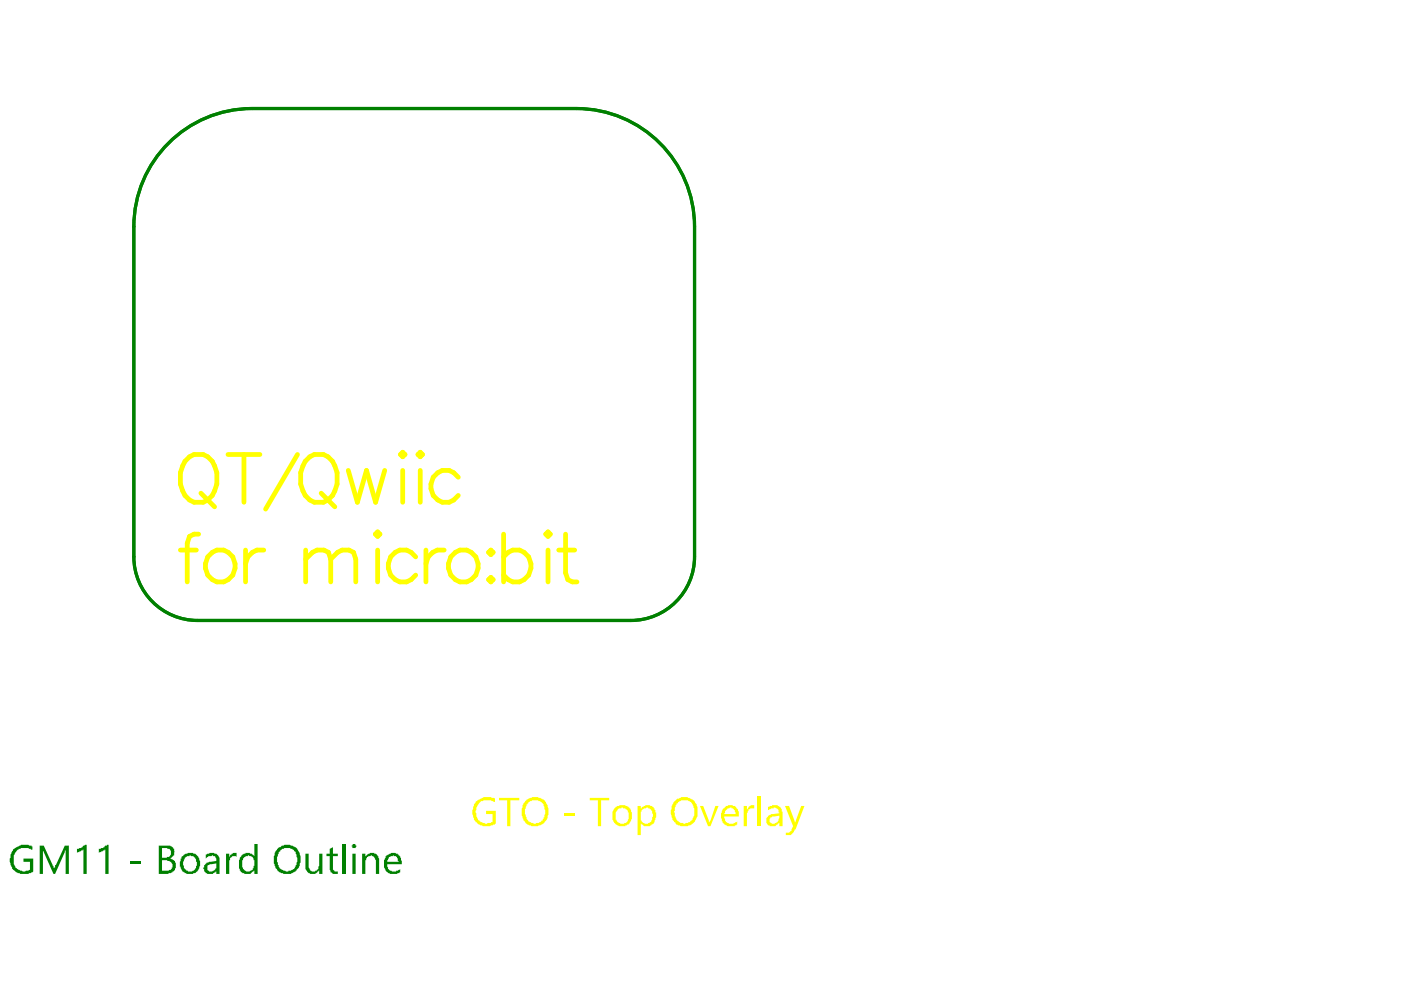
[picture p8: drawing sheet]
<svg xmlns="http://www.w3.org/2000/svg" width="297mm" height="210mm" viewBox="0 0 297 210" stroke-linecap="round" stroke-linejoin="round" font-family="sans-serif">
<path d="M53.5 23h68.7M28.4 48.1v69.9M147.3 48.1v69.9M41.9 131.6h91.8" fill="none" stroke="#008000" stroke-width=".68"/>
<g fill="#008000">
<path d="M2.7 180.1l.7-.5a3.7 3.7 0 0 1 3.5-.1v.6h-.2a3.6 3.6 0 0 0-2.7-.1v.1l-.4 .2a2.93 2.93 0 0 0-.5 3.1l.2 .4a2.28 2.28 0 0 0 2.9 .6h.2v-1.7h-1.4v-.7h2v2.8l-.1 .2a4 4 0 0 1-3.6-.2l-.7-.5v-.4l-.4-.7a1.8 1.8 0 0 1 0-1.5v-.5z"/>
<path d="M8.4 179.3h.9l2.2 4.8v-.2h.2v-.5h.2l1.8-4.1h.9v6h-.7v-5.3v.3h-.2v.4l-2 4.6h-.4l-2-4.8h-.2v-.5v5.3h-.7z"/>
<path d="M16.3 180l.9-.2 .3-.2 .2-.3 .7-.2v6.2h-.7v-5.3l-.2 .3h-.3v.2h-.4v.2h-.3l-.2 .1z"/>
<path d="M21 180l.8-.2 .4-.2 .1-.3 .7-.2v6.2h-.7v-5.3l-.1 .3h-.4v.2h-.3v.2h-.4l-.1 .1z"/>
<path d="M27.7 182.6h2.2v.5h-2.2z"/>
<path d="M47.9 181h.7v.9l.2-.6 .3-.1v-.2l.4-.2h.7v.9l-.2-.2a.87 .87 0 0 0-1.2 .7v.2h-.2v2.9h-.7z"/>
<path d="M64.8 181h.6v2.6a1.17 1.17 0 0 0 .9 1.2h.5v-.2h.4v-.2l.3-.1v-.5l.2-.2v-2.6h.7v4.3h-.7v-.7h-.2a1.39 1.39 0 0 1-2.4 0h-.2l-.1-.3z"/>
<path d="M69.9 180l.7-.4v1.4h1v.5h-1v2.9l.3 .2v.2h.7v-.2v.7h-.1a1.22 1.22 0 0 1-1.4-.5l-.2-.4v-2.9h-.7v-.5h.7z"/>
<path d="M72.7 178.9h.6v6.4h-.6z"/>
<path d="M76.8 181h.7v.7v-.2l.5-.3a1.5 1.5 0 0 1 1.6-.1 1.5 1.5 0 0 1 .8 1.5v2.7h-.7v-2.9l-.3-.7h-.2v-.2h-.4v-.2l-1 .4-.2 .7h-.1v2.9h-.7z"/>
<path d="M34.4 179.8v2.1h1v-.2h.3a1.05 1.05 0 0 0 .2-1.7h-.2a1.55 1.55 0 0 0-1.3-.2zM34.4 182.4v2.2h1a1.12 1.12 0 0 0 1-.5 1.12 1.12 0 0 0 0-1.2l-1-.5zM33.7 179.3h1.7a1.09 1.09 0 0 1 1.4 .7h.1v.5l.2 .2h-.2v.6l-.3 .2-.2 .4-.5 .1h.2a1.57 1.57 0 0 1 1.2 2.1h-.2a.52 .52 0 0 1-.5 .7v.2l-.9 .1v.2h-2z"/>
<path d="M39.2 181.9v.3h-.2v.2a1.46 1.46 0 0 0 0 1.4v.1a1.54 1.54 0 0 0 2.1 .7l.3-.5h.2v-.5h.1v-.9h-.1l-.2-.8-.3-.2v-.2h-.6l-.1-.2h-.2v.2h-.5zM38.5 181.7a2.86 2.86 0 0 1 2.4-.9 2.39 2.39 0 0 1 1.4 3.1 2.02 2.02 0 0 1-3 1.2l-.3-.1a1.34 1.34 0 0 1-.7-1.2h-.2v-1.1l.2-.1v-.6h.2z"/>
<path d="M44 183.6v.3a.65 .65 0 0 0 .7 .9h.1a1.12 1.12 0 0 0 1.1-1.2v-.5l-1.4 .1zM43.6 181.2h.2a1.83 1.83 0 0 1 2.7 .7v3.4h-.6v-.7a1.64 1.64 0 0 1-2.4 .4l-.2-.4a1.31 1.31 0 0 1 .7-1.7l.3-.2 1.6-.1v-.6l-.2-.3-.2-.2h-.3v-.2l-.4 .2h-.7v.2l-.5 .3z"/>
<path d="M51.2 181.3l.3-.1a1.7 1.7 0 0 1 2.4 .3v-2.6h.7v6.4h-.7v-.9a1.71 1.71 0 0 1-2.4 .7 .89 .89 0 0 1-.7-.8l-.1-.2a4 4 0 0 1 .5-2.8zM51.5 182v.2a1.74 1.74 0 0 0 .9 2.6h.5l.7-.4 .2-.8h.1v-1.2h-.1l-.2-.7-.9-.4h-.1v.2h-.6v.2z"/>
<path d="M59.1 180.7v.3a2.57 2.57 0 0 0 0 2.6l.3 .7 1.2 .5h.5v-.2h.6l.8-.5v-.3h.2l.2-.7a1.8 1.8 0 0 0 0-1.6l-.2-.7a2.09 2.09 0 0 0-3.3-.5l-.1 .4zM58.7 180l.6-.4a2.92 2.92 0 0 1 3.7 .4l.2 .3a3.7 3.7 0 0 1 0 3.8l-.2 .2a2.69 2.69 0 0 1-3.6 .7l-.7-.6v-.1a1.12 1.12 0 0 1-.5-1.1l-.1-.1v-1.6l.1-.2v-.5z"/>
<path d="M74.5 179.3h.2v-.2a.43 .43 0 0 1 .7 0v.2h.2l-.2 .5h-.7v-.3h-.2zM74.7 181h.7v4.3h-.7z"/>
<path d="M82.4 181.7v.3h-.1l-.2 .7h2.4v-.1h-.2a1.12 1.12 0 0 0-.5-1.1h-.3v-.2h-.2v.2zM81.8 181.5l.6-.3a1.58 1.58 0 0 1 1.8-.2l.3 .2 .2 .3h.2v.4h.1l.2 1.3h-3.1v.2a1.12 1.12 0 0 0 .5 1v.2h.4a1.12 1.12 0 0 0 1.2 0l.7-.3v.7h-.2v.1h-.4a1.98 1.98 0 0 1-2.9-1.9 1.58 1.58 0 0 1 .4-1.3z"/>
</g>
<path d="M35.7 30.3a25 25 0 0 1 17.8-7.3h68.7a25.1 25.1 0 0 1 25.1 25.1v69.9a13.5 13.5 0 0 1-13.6 13.6h-91.8a13.5 13.5 0 0 1-13.5-13.6v-69.9a25 25 0 0 1 7.3-17.8zM28.4 118a13.5 13.5 0 0 0 13.5 13.6" fill="none" stroke="#008000" stroke-width=".68"/>
<g fill="#ff0">
<path d="M100.8 170l.7-.5a3.7 3.7 0 0 1 3.1-.3l.3 .1v.7h-.1a3.3 3.3 0 0 0-2.9 0l-.2 .2a2.85 2.85 0 0 0-.7 2.7l.5 1.1a2.94 2.94 0 0 0 2.6 .5v-.2h.3v-1.7h-1.3v-.7h2v2.8l-.3 .1a3.7 3.7 0 0 1-3.5-.1l-.5-.4v-.2a.54 .54 0 0 1-.3-.6l-.2-.4a2.66 2.66 0 0 1 0-1.9l.2-.7z"/>
<path d="M105.8 169.2h4.3v.5h-1.9v5.5h-.7v-5.5h-1.7z"/>
<path d="M119.7 172.4h2.3v.5h-2.3z"/>
<path d="M125 169.2h4.2v.5h-1.8v5.5h-.6v-5.5h-1.8z"/>
<path d="M148.4 170.9h.7l1.4 3.6v-.4l1.2-3.2h.7l-1.8 4.3h-.5z"/>
<path d="M157.7 170.9h.7v.8l.3-.5a1.18 1.18 0 0 1 1.2-.5v.9v-.2h-.8v.2h-.4v.3h-.2v.4l-.1 .1v2.8h-.7z"/>
<path d="M160.6 168.8h.7v6.4h-.7z"/>
<path d="M166.4 170.9h.9l1.2 3.2v.4l1.4-3.6h.7l-1.9 5h-.2a1.77 1.77 0 0 1-1 1.2h-.9v-.6a.87 .87 0 0 0 1.2-.6l.4-.7z"/>
<path d="M111.6 170.5v.2a2.9 2.9 0 0 0 .4 3.3v.1l.3 .2 .7 .2a.43 .43 0 0 0 .7 0h.2a1.35 1.35 0 0 0 1.2-.7v-.2h.2v-.3h.1v-.4a1.8 1.8 0 0 0 0-1.5 1.77 1.77 0 0 0-2-1.7h-.6l-.1 .2a.9 .9 0 0 0-.9 .6zM111.3 169.9l.3-.2v-.2a3.2 3.2 0 0 1 4 .4l.2 .3a3.7 3.7 0 0 1 0 3.8l-.5 .7a3.2 3.2 0 0 1-4-.4v-.2a1.12 1.12 0 0 1-.5-1l-.2-.2v-1.5l.2-.2v-.5z"/>
<path d="M130.7 171.9l-.2 .9a1.48 1.48 0 0 0 1.6 1.9h.2a1.65 1.65 0 0 0 1-2.1v-.3h-.2a.52 .52 0 0 0-.5-.7v-.2l-.9-.2v.2h-.5l-.3 .5zM130.2 171.4h.2v-.2a2.68 2.68 0 0 1 2.9-.1v.1h.2a3.1 3.1 0 0 1 0 3.5l-.4 .1a2.15 2.15 0 0 1-2.5 0 2.15 2.15 0 0 1-.7-2.4v-.3z"/>
<path d="M135.2 170.9h.7v.7v-.2h.1a1.39 1.39 0 0 1 1.4-.7 1.46 1.46 0 0 1 1.6 1.6h.1v1l-.5 1.4-.5 .1v.2l-.3 .2h-.4a1.22 1.22 0 0 1-1.4-.5h-.1v-.2v2.6h-.7zM136 171.7v.4h-.1v1.2a1.14 1.14 0 0 0 .4 1.2 1.14 1.14 0 0 0 1.3 0 .98 .98 0 0 0 .7-1.2l.1-.2-.1-.8a.86 .86 0 0 0-.9-.9v-.2h-.3z"/>
<path d="M143.4 170.4v.3h-.2v.4l-.1 .1v.7l-.2 .2 .2 .3a2.2 2.2 0 0 0 1.4 2.1l.8 .2v-.2l1-.2 .6-.7a3.7 3.7 0 0 0-.2-3.4 2.68 2.68 0 0 0-2.9-.2v.2zM142.7 170.2a2.97 2.97 0 0 1 4.7-.2 4.9 4.9 0 0 1 .5 3.1l-.2 .2a2.4 2.4 0 0 1-2.4 1.9h-.3a2.47 2.47 0 0 1-2.4-1.6l-.2-.5a2.66 2.66 0 0 1 0-1.9v-.3z"/>
<path d="M153.7 171.9v.5h-.1v.2h2.4a1.12 1.12 0 0 0-.6-1v-.2h-.3v-.2a1.12 1.12 0 0 0-1 .5zM153.2 171.6l.5-.4a1.18 1.18 0 0 1 1.2-.5 1.35 1.35 0 0 1 1.2 .7 1.18 1.18 0 0 1 .5 1.2v.5h-3l.1 .9a1.39 1.39 0 0 0 1.4 .7l1.2-.4v-.2v.7h-.2v.2a2.98 2.98 0 0 1-2.7-.3l-.2-.4a2.88 2.88 0 0 1 0-2.7z"/>
<path d="M163.3 173.3a.85 .85 0 0 0 .4 1.4h.2a1.17 1.17 0 0 0 1.2-.9l.1-.9-1.5 .2v.2zM162.8 171.1l.7-.2a1.46 1.46 0 0 1 2.1 .5l.1 .2v.5h.2v3.1h-.7v-.7l-.3 .2a1.36 1.36 0 0 1-1.6 .5l-.3-.2a1.19 1.19 0 0 1-.2-1.9v-.2l.7-.3 1.7-.2v-.1h-.1a.9 .9 0 0 0-1.1-1.1v.2h-.5l-.7 .3z"/>
</g>
<g fill="none" stroke="#ff0" stroke-width="1">
<path d="M39.2 97.8a3.5 3.5 0 0 1 3.5-1.5 3.5 3.5 0 0 1 2.8 2.5 6.1 6.1 0 0 1-1.5 7.2 3.5 3.5 0 0 1-5.3-1.9 6.5 6.5 0 0 1 .5-6.3zM48.3 96.4h6.8M51.7 96.4v10.1M63.1 96.4l-6.8 11.5M64.7 97.8a3.5 3.5 0 0 1 3.5-1.5 3.5 3.5 0 0 1 2.8 2.5 6.1 6.1 0 0 1-1.5 7.2 3.5 3.5 0 0 1-5.3-1.9 6.5 6.5 0 0 1 .5-6.3zM73.8 99.7l2 6.8 1.9-6.8 1.9 6.8 2-6.8M84.9 96.4l.5-.5 .5 .5-.5 .4zM85.4 99.7v6.8M88.6 96.4l.5-.5 .5 .5-.5 .4zM89.1 99.7v6.8M38.2 116.6h3.4M42.1 113.3h-1l-.9 .4-.5 1.5v8.2"/>
<path d="M42.6 104.6l2.9 2.9M44 118.1a3.2 3.2 0 0 1 4-1.3 3.2 3.2 0 0 1 1.8 3.7 3.2 3.2 0 0 1-3.6 2.9 3.2 3.2 0 0 1-2.6-3.9zM52.1 116.6v6.8M55.9 116.6a3.3 3.3 0 0 0-3.8 2.9M64.8 118.6l1.5-1.5 .9-.5h1.5l.9 .5 .5 1.5M64.8 116.6v6.8M68.1 104.6l2.9 2.9M70.1 118.6l1.5-1.5 .9-.5h1.5l.9 .5 .5 1.5v4.8M70.1 118.6v4.8M80.1 112.8l.5 .5-.5 .4-.5-.4zM80.1 116.6v6.8M88.1 118.1a3.2 3.2 0 0 0-3.9-1.3 3.2 3.2 0 0 0-1.9 3.7 3.1 3.1 0 0 0 2.4 2.9 3.1 3.1 0 0 0 3.4-1.5"/>
<path d="M90.3 116.6v6.8M94.2 116.6a3.3 3.3 0 0 0-3.9 2.9M95.6 118.1a3.2 3.2 0 0 1 3.9-1.3 3.2 3.2 0 0 1 1.9 3.7 3.2 3.2 0 0 1-3.7 2.9 3.2 3.2 0 0 1-2.6-3.9zM97.2 101.2a3.2 3.2 0 0 0-4-1.3 3.2 3.2 0 0 0-1.8 3.7 3.1 3.1 0 0 0 2.3 2.9 3.1 3.1 0 0 0 3.5-1.5M103.6 117.1l.5-.5 .5 .5-.5 .5zM106.8 118.1a3.2 3.2 0 0 1 3.9-1.3 3.2 3.2 0 0 1 1.9 3.7 3.1 3.1 0 0 1-2.4 2.9 3.1 3.1 0 0 1-3.4-1.5M106.8 113.3v10.1M116.2 112.8l.5 .5-.5 .4-.5-.4zM116.2 116.6v6.8M118.5 116.6h3.3M119.9 113.3v8.2l.5 1.4 1 .5h.9M103.6 122.9l.5-.5 .5 .5-.5 .5z"/>
</g>
</svg>
